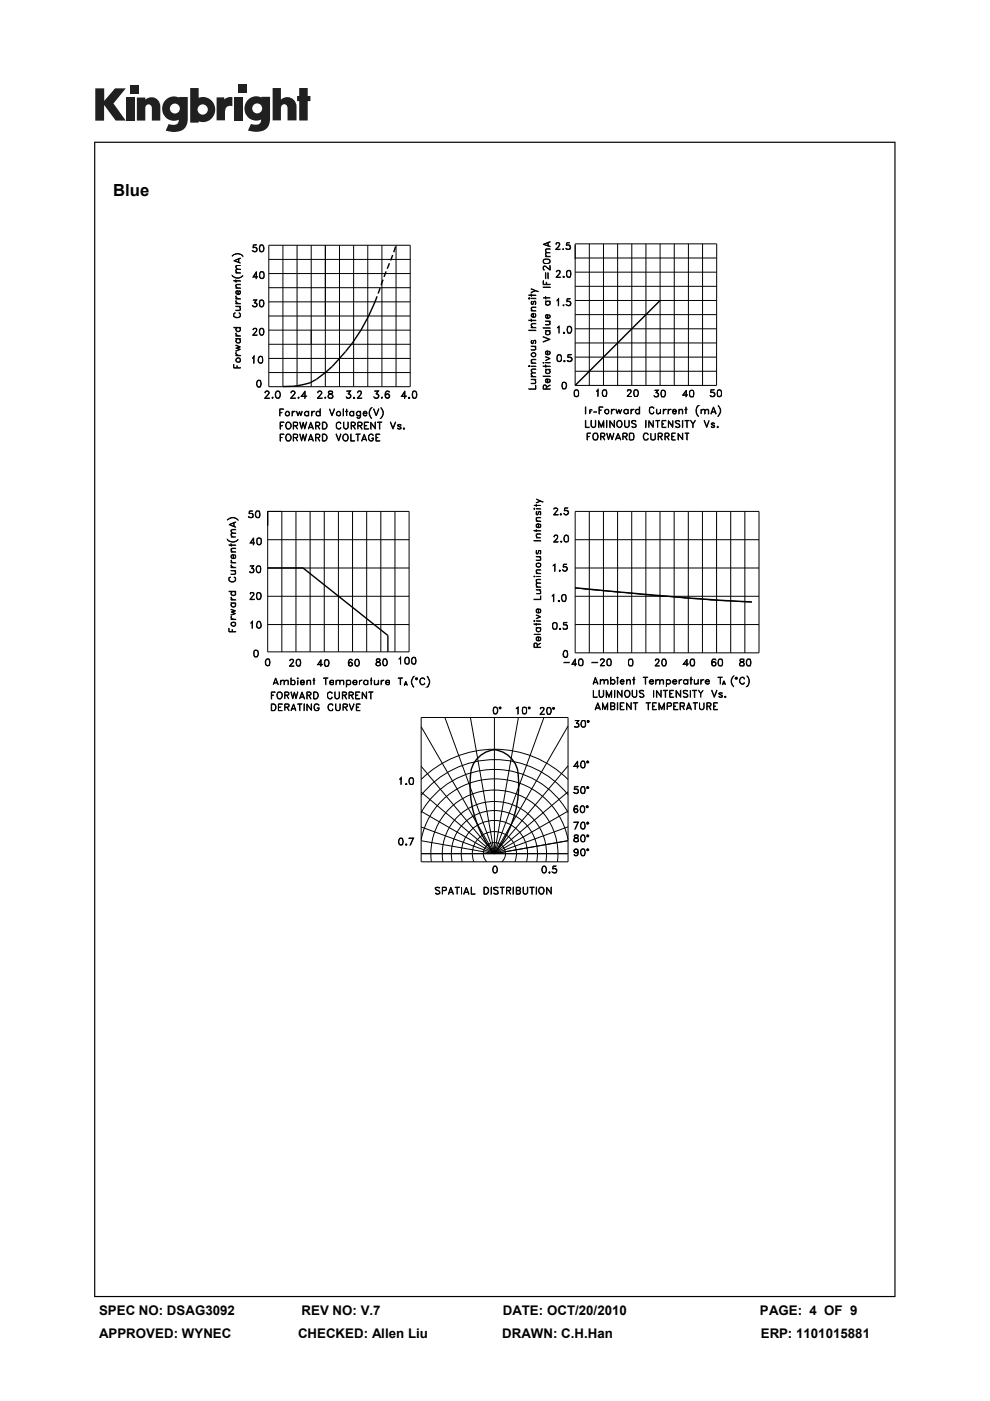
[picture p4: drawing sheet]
<svg xmlns="http://www.w3.org/2000/svg" width="210mm" height="297mm" viewBox="0 0 210 297" stroke-linecap="round" stroke-linejoin="round" font-family="sans-serif">
<defs><g id="words">
<text font-size="3.5" x="24" y="41.5">Blue</text>
<g font-size="2.8">
<text x="21" y="278.7">SPEC NO: DSAG3092</text>
<text x="64" y="278.7">REV NO: V.7</text>
<text x="106.6" y="278.7">DATE: OCT/20/2010</text>
<text x="161.2" y="278.7">PAGE: 4 OF 9</text>
<text x="21" y="283.6">APPROVED: WYNEC</text>
<text x="63.2" y="283.6">CHECKED: Allen Liu</text>
<text x="106.5" y="283.6">DRAWN: C.H.Han</text>
<text x="161.4" y="283.6">ERP: 1101015881</text>
</g>
</g></defs>
<g fill="#231f20">
<path d="M20.2 18.7h1.9v2.7l2.3-2.7h2.3l-2.6 3.2 2.6 3.7h-2.2l-2.4-3.3v3.3h-1.9z"/>
<path d="M26.7 20.7h1.8v4.9h-1.8z"/>
<path d="M49.6 20.7h1.8v4.9h-1.8z"/>
<path d="M27.6 18h1.8v1.8h-1.8z"/>
<path d="M50.6 17.9h1.8v1.8h-1.8z"/>
<path d="M29 20.7h1.8v.4a1.9 1.9 0 0 1 2.2-.3 1.9 1.9 0 0 1 1 2v2.8h-1.8v-2.7a.7 .7 0 0 0-.7-.8 .7 .7 0 0 0-.7 .8v2.7h-1.8z"/>
<path d="M45.9 20.6h1.7v.5a2.02 2.02 0 0 1 1.7-.5v1.9h-.2a1.12 1.12 0 0 0-1.4 1.3v1.7h-1.8z"/>
<path d="M57.8 18.7h1.8v2.4a1.98 1.98 0 0 1 2.2-.3 1.98 1.98 0 0 1 1.1 2v2.7h-1.9v-2.6a.7 .7 0 0 0-.7-.8 .7 .7 0 0 0-.7 .8v2.6h-1.8z"/>
<path d="M63.5 18.7h1.8v1.6h.5v1.1h-.5v4.1h-1.8v-4.1h-.5v-1.1h.5z"/>
<path d="M40.3 18.7v7.3h1.8v-.3a2.63 2.63 0 0 0 3.5-2.5 2.63 2.63 0 0 0-3.5-2.5v-2zM41.9 23.2a1.1 1.1 0 0 1 2.2 0 1.1 1.1 0 0 1-2.2 0z"/>
<path d="M35.3 21a2.56 2.56 0 0 0-.6 3.3 2.56 2.56 0 0 0 3.2 1.1 1.09 1.09 0 0 1-1.5 1.1l-.6-.2-.7 1.4a5.3 5.3 0 0 0 3.8-.2 2.69 2.69 0 0 0 .9-2.4v-4.5h-1.8v.1l-.8-.2a2.44 2.44 0 0 0-1.9 .5zM36 23a1.06 1.06 0 0 1 2.1 0 1.06 1.06 0 0 1-2.1 0z"/>
<path d="M52.8 21a2.56 2.56 0 0 0-.6 3.3 2.56 2.56 0 0 0 3.2 1 1.09 1.09 0 0 1-1.5 1.1l-.7-.1-.6 1.4a5.3 5.3 0 0 0 3.7-.3 2.69 2.69 0 0 0 1-2.3v-4.6h-1.8v.2l-.9-.3a2.44 2.44 0 0 0-1.8 .6zM53.5 23a1.06 1.06 0 0 1 2.1 0 1.06 1.06 0 0 1-2.1 0z"/>
</g>
<path d="M20 30v245h169.9v-245zM20.2 30.3h169.5v244.5h-169.5z" fill="#000"/>
<g fill="none" stroke="#000" stroke-width=".21">
<path d="M49.2 58.4l.2 .2a1.52 1.52 0 0 0 2.1-.2 1.38 1.38 0 0 1-2.3 0zM49.2 54.3a1.45 1.45 0 0 1 2.3 0 1.53 1.53 0 0 0-2.3 0zM49.6 59.5l1.4 .1zM49.6 55.3l1.4-.6-1.3 .6 1.3 .5zM50 59.3l.1 .5zM50 57.8l1 .1zM50 57.2l.3-.1h.7h-.8a.45 .45 0 0 0 .1 .7l-.2-.2zM50.1 56.3h.9l-.8 .1-.1 .3 .2 .4-.3-.4zM50.6 54.9v.7M50.7 54.9v.8M53.6 53.2l.2 .1M53.7 58.7h1h-1.1l.8-1.1v1.5l-.1-1.3-.6 .9"/>
<path d="M54.2 52.5a.47 .47 0 0 1 .3 .4 .47 .47 0 0 1-.3 .4M54.5 53.1a.52 .52 0 0 1-.9 .1M54.5 52.7l-.4-.2-.5 .1 .1-.7h.7l-.6 .1-.1 .5h.6a.51 .51 0 0 1 .2 .6 .51 .51 0 0 1-.5 .3l-.4-.2M55.2 53.2h.6M55.2 52l.2-.1a.78 .78 0 0 1 .6 .8 .78 .78 0 0 1-.6 .7l-.2-.1-.2-.6zM55.2 52.1h.6M55.2 58.9h.6M55.2 57.6h.4l.4 .3v.9a.55 .55 0 0 1-.9 0v-.9zM55.2 57.7h.6M55.2 52l-.1 .6 .1 .7M55.3 57.6a1.02 1.02 0 0 0 0 1.4M55.7 52a1.02 1.02 0 0 1 0 1.3"/>
<path d="M55.8 57.6a1.02 1.02 0 0 1 0 1.4M57 52h30v30h-30zM57 58h30M57 55h30M60 52v30M63 52v30M66 52v30M69 52v30M72 52v30M75 52v30M78 52v30M81 52v30"/>
<path d="M84 52v30M115.2 51.8l1.5-.6-1.3 .6 1.3 .5zM115.2 59.5l.1 .8 1.4 .1h-1.5zM115.3 55.2a.99 .99 0 0 1 1.3 0M115.3 55.6a.99 .99 0 0 0 1.3 0M115.3 55.1v.6M115.4 54.9h1l.3 .5-.1 .3-.2 .2h-1a.55 .55 0 0 1 0-1zM115.7 54.3l1 .1zM115.7 57.8l.1 1.3zM115.8 53.6h.9l-.9 .1 .1 .6-.2-.3zM115.8 52.8l.9-.1-.9 .2 .1 .7a.55 .55 0 0 1-.1-.8zM116.2 51.4v.7"/>
<path d="M116.2 57.8l.1 1.3zM116.3 51.3v.9M116.5 55.1v.6M116.6 57.2l.1-.9v1l-.8-.6a.45 .45 0 0 0-.6-.2v.6l.2 .1h-.2v-.7a.45 .45 0 0 1 .6 .1l.8 .6M117.9 52.8l.9 .1h-1l.9-1-.2-.4h-.4l-.2 .3 .1-.2 .6-.1 .1 .4-.8 1M118 58.7l.9 .1h-1l.8-.9v-.4l-.1-.1-.6 .2a.46 .46 0 0 1 .4-.3 .46 .46 0 0 1 .4 .3l-.1 .5-.7 .7M119.3 52.8l.2-.1v.2zM119.4 58.7l.2-.1 .1 .1-.2 .1zM119.4 52.8h.1M119.5 58.7h.1zM120.1 52.7l.3 .1M120.3 51.5l-.1 .5a.54 .54 0 0 1 .7 .1 .54 .54 0 0 1-.1 .8 .54 .54 0 0 1-.8-.2l.2 .1h.7v-.2"/>
<path d="M120.3 57.5h.6M120.3 58.7h.6M120.3 57.4l.4-.1 .3 .3 .1 .6-.2 .5h-.6l-.1-.2v-.9zM120.4 57.4a1.02 1.02 0 0 0 0 1.3M120.7 52a.48 .48 0 0 1 0 .8M120.9 57.4l.1 .2v.9l-.1 .2M120.9 51.5h-.7v.6a.48 .48 0 0 1 .7 .2M122 57.7h30M122 54.7h30M122 51.7h30v30h-30zM125 51.7v30M128 51.7v30"/>
<path d="M131 51.7v30M134 51.7v30M137 51.7v30M140 51.7v30M143 51.7v30M146 51.7v30M149 51.7v30M49.6 77.2v.8h1.4h-1.4M49.6 69.4l1.4 .1zM49.7 66.4l.2-.1a.52 .52 0 0 0-.3 .6 .52 .52 0 0 0 .5 .4l.8-.2v-.6l-.2-.2 .1 .1 .2 .6a.74 .74 0 0 1-.9 .4l-.5-.3v-.6zM50 75.3l1 .1zM50 73.1l1 .5-.7 .2 .7 .3-1 .4 .8-.4-.8-.3 .8-.2z"/>
<path d="M50 71.8l1 .1zM50 71.2l1 .1zM50 65.8l.9-.1-.1-.7 .2 .3-.1 .5-.1 .1zM50 64.9l1 .1zM50 64.3l1 .1zM50 63.3l1 .1zM50 61l1 .1zM50 74.7l.5 .6-.5-.3zM50 70.6l.5 .6-.5-.3zM50 63.7l.5 .6-.5-.3zM50 62.7l.5 .6-.5-.3zM50 60.4l.3-.1h.7l-.8 .1a.45 .45 0 0 0 .1 .6l-.2-.1z"/>
<path d="M50.1 72l.2-.1-.2 .5 .4 .3 .4-.2-.1-.6 .2 .3-.2 .5h-.5a.45 .45 0 0 1-.2-.7zM50.1 69.6l.2-.1-.2 .3 .1 .3 .4 .2 .3-.2-.1-.6 .2 .3-.2 .5a.53 .53 0 0 1-.6-.1 .53 .53 0 0 1-.1-.6zM50.1 61.7l.4-.1 .1 .8 .3-.2-.1-.6a.49 .49 0 0 1 .1 .7 .49 .49 0 0 1-.6 .1l-.3-.3zM50.2 61.7h.3v.7l-.4-.3zM50.3 75.9a.52 .52 0 0 1 .6 .2 .52 .52 0 0 1-.1 .7h-.5a.47 .47 0 0 1-.3-.4 .47 .47 0 0 1 .3-.5zM50.3 78v-.5v.5M50.3 76l.3-.1 .3 .2-.1 .6-.3 .1-.3-.2-.1-.3zM53.6 75.8l.3-.3v1.5l-.1-1.3zM53.6 64.8l.2 .2M53.6 71l1 .1h-1l.8-.9v-.4l-.2-.1-.6 .1a.46 .46 0 0 1 .5-.3 .46 .46 0 0 1 .4 .3l-.2 .5-.7 .8M54 64.2l.5 .1a.51 .51 0 0 1-.3 .7 .51 .51 0 0 1-.6-.2l.1 .1a.52 .52 0 0 0 .8-.1M54.2 64.2l.3 .4-.3 .4"/>
<path d="M54.4 63.6l-.5 .6 .6 .3M54.4 63.7l-.7-.1h.8l-.5 .6M55 76.9h.6M55 75.6h.6l.2 .7-.1 .5-.2 .2-.6-.1-.2-.3v-.5zM55 75.7h.6M55.1 75.6a1.02 1.02 0 0 0 0 1.3M55.2 64.9h.6M55.2 63.7a.52 .52 0 0 1 .7 .1 .82 .82 0 0 1-.5 1.3l-.2-.1-.2-.6zM55.2 63.7h.6M55.2 70.9h.6M55.2 69.8h.6M55.2 69.7a.45 .45 0 0 1 .7 .1 .82 .82 0 0 1-.5 1.3l-.2-.1a1.02 1.02 0 0 1 0-1.3z"/>
<path d="M55.2 63.7l-.1 .5 .1 .8M55.3 69.7a1.02 1.02 0 0 0 0 1.3M55.5 75.6l.2 .2v1l-.2 .1M55.7 63.7a1.02 1.02 0 0 1 0 1.3M55.8 69.7l.1 .6-.1 .7M57 67h30M57 64h30M57 61h30M57 79h30M57 76h30M57 73h30M57 70h30"/>
<path d="M112.1 63.2l.2-.1 .1 .2-.2 .1zM112.1 62.6h1.6zM112.1 77.6l.2-.1 .1 .2zM112.1 70l1.6 .1zM112.1 67.9l1.6 .1zM112.2 63.2l.1 .1zM112.2 77.6l.1 .1zM112.6 65.9h1.1zM112.6 63.2l1.1 .1zM112.6 62.3l.1 .5zM112.6 61.2l1.6 .7zM112.6 79.8l1.1 .1z"/>
<path d="M112.6 77.6l1.1 .1zM112.6 76.9l1.1 .1zM112.6 74.2l1-.1v-.5l-.2-.1a.45 .45 0 0 1 .2 .7zM112.6 73.4l1.1 .1zM112.6 69.4l1.1 .1zM112.6 67.6l.1 .5zM112.7 64.5h.4M112.7 65.2l1-.1-1 .2 .3 .6-.4-.4zM112.7 72.7h.4M112.7 79.1h1h-.9l-.1 .4 .3 .3-.4-.3zM112.7 78.3l1-.1-.9 .2-.1 .2 .3 .5-.4-.5zM112.7 76.3l1-.1-1 .2 .3 .5-.4-.3z"/>
<path d="M112.7 68.7l1-.1-.9 .1-.1 .4 .3 .3-.4-.3zM112.8 63.9v.6M112.8 66.6l.3-.1v.7l-.4-.2zM112.8 72.2v.6M112.9 74.9h.6v.6a.47 .47 0 0 1-.5 .1 .47 .47 0 0 1-.3-.5zM113.1 67.2l.5-.1-.1-.7a.48 .48 0 0 1 .1 .6 .48 .48 0 0 1-.5 .3l-.5-.3 .1-.4 .3-.2h.2v.8M113.2 64h.4M113.2 72.2h.4v.6M113.3 63.9l-.4 .7-.3-.3v-.2l.3-.3-.2 .2M113.3 72.2l-.4 .7-.3-.3v-.2l.3-.3-.2 .1M113.6 63.9l-.1 .7 .2-.3-.2-.5-.3 .2-.2 .5M113.6 61.6l-1 .4 1.1-.4"/>
<path d="M113.6 72.7l-.1 .2 .2-.5-.3-.3-.2 .2-.2 .5M115.2 76.9h.2l-.1 .1zM115.2 79.7l1.5 .1zM115.2 77.6l1.5 .1zM115.2 71.4l1.5 .6-1.5 .5 1.3-.5zM115.2 69.5l1.5 .1zM115.2 60.9h1.5zM115.2 63.1h1.5M115.3 76.9h.1M115.7 78.3l1 .1zM115.7 77.4l.1 .5zM115.7 76.9h1z"/>
<path d="M115.7 75.6l1 .4-1 .4 .8-.4zM115.7 70.1l1 .1zM115.7 68.8l.8-.1 .1-.2-.2-.4 .3 .4-.1 .3zM115.7 68.1h1zM115.7 63.8l1 .1zM115.7 62.9l.1 .5zM115.8 74.6l.3-.1v.7l-.3-.1zM115.8 66.9l.3-.1v.7l-.3-.2zM115.9 60.3v-.5v.5M115.9 78.4v.7h.6l.1-.4-.1-.3a.45 .45 0 0 1 .1 .7l-.4 .1-.3-.1-.2-.2zM115.9 70.2v.7h.6l.1-.4-.1-.3a.45 .45 0 0 1 .1 .7l-.4 .1-.3-.1-.2-.2zM115.9 63.9l-.1 .7h.7l.1-.4-.1-.3 .2 .3a.5 .5 0 0 1-.6 .5 .5 .5 0 0 1-.2-.8z"/>
<path d="M116.1 75.2l.4-.1 .1-.2v-.2l-.2-.2 .1-.1 .2 .3a.51 .51 0 0 1-.6 .6 .51 .51 0 0 1-.3-.8l.4-.1v.8M116.1 67.5l.5-.3v-.2l-.2-.2 .1-.1 .2 .3v.2l-.2 .3a.46 .46 0 0 1-.7-.2 .46 .46 0 0 1 .1-.6h.3v.8M118.1 63.7l.4-.4v1.5l-.1-1.3zM118.2 69.4l.4-.2v1.5v-1.4zM118.3 75.3h.6M118.3 76.5h.6M118.3 75.3l.4-.1 .4 .3v.9a.55 .55 0 0 1-1 0v-.9zM118.4 75.3a1.02 1.02 0 0 0 0 1.3M118.8 75.3a1.02 1.02 0 0 1 0 1.3M119.4 64.7l.2 .1h-.1zM119.5 64.7h.1M119.5 70.5l.2-.1 .1 .2-.2 .1z"/>
<path d="M119.6 76.5l.2-.1v.2l-.1 .1zM119.6 70.5l.1 .1zM119.7 76.5l.1 .1zM120.2 64.7l.2 .1M120.4 76.4l.2 .2M120.4 69.3h.6M120.4 70.5h.6M120.4 69.2a.52 .52 0 0 1 .8 .2 .74 .74 0 0 1 0 .9 .74 .74 0 0 1-.8 .3l-.1-.6zM120.5 69.2l-.2 .6 .2 .8M120.8 63.9a.47 .47 0 0 1 .2 .4 .47 .47 0 0 1-.2 .5M120.9 75.8l.4 .3-.1 .3-.3 .2M120.9 69.2a.99 .99 0 0 1 0 1.4"/>
<path d="M121 64.2a.6 .6 0 0 0-.8-.2l.1-.7h.6l-.6 .1v.5h.5a.51 .51 0 0 1 .3 .6 .51 .51 0 0 1-.6 .3l-.4-.2 .2 .1a.52 .52 0 0 0 .7-.2M121.3 76.4a.53 .53 0 0 1-.9 0M121.3 76a.64 .64 0 0 0-.9-.2v-.6h.8l-.7 .1-.1 .5 .7-.1 .2 .2v.5l-.6 .3-.3-.1v-.2M122 78.7h30M122 75.7h30M122 72.7h30M122 69.7h30M122 66.7h30M122 63.7h30M152 60.7h-30M54.7 81.9h.5M54.7 80.8h.5"/>
<path d="M54.7 80.7h.5l.2 .6-.2 .7a.75 .75 0 0 1-.8-.4 .75 .75 0 0 1 .3-.9zM54.7 80.7a1.02 1.02 0 0 0 0 1.3M55.2 80.7l.1 .6-.1 .7M56.2 84.4l1 .1h-1.1l.9-1.1a.43 .43 0 0 0-.4-.5 .43 .43 0 0 0-.4 .4 .44 .44 0 0 1 .5-.4 .44 .44 0 0 1 .3 .6l-.8 1M57.7 84.3h.2l-.1 .2zM57.8 84.3h.1M57.8 84.2h.1M58.6 84.3h.6M58.6 83a.78 .78 0 0 1 1 .5 .78 .78 0 0 1-.6 1h-.1a.96 .96 0 0 1-.3-1.5zM58.6 83h.6M58.7 83a1.12 1.12 0 0 0 0 1.4M59.1 83a1.12 1.12 0 0 1 0 1.4"/>
<path d="M59.3 86.7h.9l-.8 .1v1.4zM59.4 87.4l.4 .1h-.4M59.4 89.5h.8l-.7 .1v1.4zM59.4 92h.8l-.7 .1v1.4zM59.5 90.2l.4 .1h-.4M59.5 92.8h.4M60.8 89.6a.72 .72 0 0 1 1 .6 .72 .72 0 0 1-1 .7 .99 .99 0 0 1 0-1.3zM60.8 89.6a.64 .64 0 0 1 .9 .6 .64 .64 0 0 1-.9 .6l-.1-.4zM60.8 92.1a.72 .72 0 0 1 1 .7 .72 .72 0 0 1-1 .7 .99 .99 0 0 1 0-1.4zM60.8 92.2a.64 .64 0 0 1 .9 .6 .64 .64 0 0 1-.9 .6l-.1-.5zM61.7 84.4l1 .1h-1.1l.9-1.1a.43 .43 0 0 0-.4-.5 .43 .43 0 0 0-.4 .4 .44 .44 0 0 1 .5-.4 .44 .44 0 0 1 .3 .6l-.8 1M61.9 87.2l.1 1z"/>
<path d="M62.2 87.3l.4-.1-.4 .2-.2 .2zM62.2 92l.9 .2-.1 .6h-.7h.5l.3-.3-.1-.3-.7-.1v1.4zM62.3 90.2l.7-.1v-.5h-.7l-.1 1.4v-1.5l.9 .1-.1 .6-.7 .1M62.7 90.3l.4 .7M62.7 92.8l.4 .7M62.9 87.2l.3 .8 .3-.8 .3 .8 .3-.8-.3 1-.3-.8-.3 .8zM63.2 84.3h.2l-.1 .2zM63.3 84.3h.1M63.3 84.2h.1M63.5 89.5l.5 1.2 .3-1.2 .3 1.2 .5-1.2-.5 1.5-.3-1.3-.3 1.3zM63.5 92l.5 1.3 .3-1.3 .3 1.3 .5-1.3-.5 1.5-.3-1.2-.3 1.2zM64 84l1.1 .1h-1.2l.8-1.2v1.6l-.1-1.4-.6 1"/>
<path d="M64.6 87.4l.3-.2h.3l.2 .2-.2-.1a.43 .43 0 0 0-.6 .4 .43 .43 0 0 0 .6 .4l.2-.1a.49 .49 0 0 1-.6 .1 .49 .49 0 0 1-.2-.7zM65.4 87.2l.1 1zM65.5 90.7h.8M65.5 93.2h.8M65.6 90.6h.7M65.6 93.1h.7M65.9 89.5l.6 1.5-.6-1.3-.5 1.3zM65.9 92l.6 1.5-.6-1.2-.5 1.2zM66.1 87.2l.1 1zM66.3 87.3l.5-.1-.5 .2-.1 .2zM66.9 92h.6l.4 .3-.2 .5h-.7h.5l.3-.3-.1-.3-.7-.1v1.4zM67 90.2h.5a.35 .35 0 0 0 .3-.3 .35 .35 0 0 0-.3-.3h-.5l-.1 1.4v-1.5h.6l.3 .1v.5l-.3 .2h-.5"/>
<path d="M67.2 87.3l.4-.1 .3 .2-.3-.1a.43 .43 0 0 0-.5 .4 .43 .43 0 0 0 .5 .4l.3-.1-.3 .2a.48 .48 0 0 1-.6-.6zM67.4 92.8l.5 .7-.5-.7M67.4 84.4l1 .1h-1.1l.9-1.1a.43 .43 0 0 0-.4-.5 .43 .43 0 0 0-.4 .4 .44 .44 0 0 1 .5-.4 .44 .44 0 0 1 .3 .6l-.8 1M67.4 90.3l.5 .7-.5-.7M67.9 86.7v1.5zM68.4 92h.5a.81 .81 0 0 1 .5 .8 .81 .81 0 0 1-.5 .7h-.5zM68.4 89.5h.5a.81 .81 0 0 1 .5 .7 .81 .81 0 0 1-.5 .8h-.5zM68.5 92.1h.4a.71 .71 0 0 1 .4 .9 .71 .71 0 0 1-.8 .4zM68.5 89.6h.4a.71 .71 0 0 1 .4 .8 .71 .71 0 0 1-.8 .5zM68.9 84.3h.1v.2zM69 84.3h.1M69 84.2h.1"/>
<path d="M69.6 84.2l.3 .2M69.7 83l-.1 .3 .9 .5a.44 .44 0 0 1-.3 .6 .44 .44 0 0 1-.6-.4l.2-.3 .6-.2 .2-.4a.6 .6 0 0 0-.9-.1zM69.7 83h.8M69.8 83l-.1 .3 .3 .2a.55 .55 0 0 1 .7 .4 .55 .55 0 0 1-.6 .7 .55 .55 0 0 1-.5-.6l.2-.4 .7-.3-.1-.3M69.9 86.7l.5 1.3 .6-1.3-.6 1.5zM70.6 84.2l-.3 .2M71.2 92l.6 1.3 .5-1.3-.5 1.5zM71.5 87.4l.3-.1 .3 .1 .1 .6a.45 .45 0 0 1-.6 0 .45 .45 0 0 1-.1-.6zM71.5 89.6l.2-.1a.48 .48 0 0 1 .6 .3l-.4-.3a.71 .71 0 0 0-.6 .7 .71 .71 0 0 0 .6 .7l.4-.2-.3 .3-.4-.1-.3-.2v-.9zM72.8 92.3l.2-.2a.7 .7 0 0 1 .9 .7 .7 .7 0 0 1-.9 .6 .85 .85 0 0 1-.2-1.1zM72.8 86.7l.1 1.5zM72.9 89.5v1.1l.5 .3 .4-.3 .1-1.1v1.1l-.4 .4-.5-.2-.1-.2z"/>
<path d="M73 92.2a.48 .48 0 0 1 .5 0 .48 .48 0 0 1 .3 .4 .63 .63 0 0 1-.6 .8 .75 .75 0 0 1-.2-1.2zM73.3 87.2l.5 .1zM73.5 84.2l.2 .2M73.5 86.7v1.5M73.9 83.5l.5 .2v.5l-.6 .3-.3-.1-.1-.3 .1 .2a.54 .54 0 0 0 .9-.2M74.1 83.5a.48 .48 0 0 1 0 .9M74.2 87.4l.3-.2h.2l.3 .2-.3-.1a.43 .43 0 0 0-.5 .4 .43 .43 0 0 0 .5 .4l.3-.1a.49 .49 0 0 1-.7 .1 .49 .49 0 0 1-.1-.7zM74.3 83l-.8-.1h.9l-.5 .6M74.3 82.9l-.5 .6 .4 .1 .2 .3M74.4 92l.1 1.4 .7 .1h-.8zM74.5 90.2l.7-.1v-.5h-.7v1.4v-1.5l.8 .1 .1 .4-.2 .2-.7 .1M74.9 90.3l.5 .7-.4-.7"/>
<path d="M75 84.3l.1-.1 .1 .2-.1 .1zM75 87.2l.1 1zM75.1 84.3v.1zM75.5 92l.9 .1zM75.6 87.4l.3-.2h.3l.2 .2-.2-.1a.43 .43 0 0 0-.6 .4 .43 .43 0 0 0 .6 .4l.2-.1a.49 .49 0 0 1-.6 .1 .49 .49 0 0 1-.2-.7zM75.8 84.4l.9 .1h-1l.9-1v-.5h-.5l-.2 .3-.1-.1 .3-.3h.3l.2 .1 .1 .4-.9 1.1M75.9 92.1v1.4M75.9 90.3l.8-.1 .1-.2v-.4l-.9-.1v1.5M75.9 89.6h.5l.4 .2-.1 .3-.8 .1M76.3 90.3l.5 .7-.4-.7M76.4 87.2l.1 1.1-.2 .3-.4 .1-.3-.2 .4 .1 .3-.1zM76.8 93.1h.8"/>
<path d="M76.8 93.2h.9M77.1 87.6l.1 .4h.7l-.3 .2a.48 .48 0 0 1-.6-.6l.3-.4a.44 .44 0 0 1 .6 .5h-.8M77.2 87.4l.4-.1 .2 .3h-.7zM77.3 92l.5 1.5-.5-1.2-.6 1.2zM77.3 89.5h.9l-.9 .1v1.3l.9 .1h-.9zM77.3 90.2l.5 .1h-.5M78.2 92.3l.4-.3 .4 .1 .2 .2a.55 .55 0 0 0-.6-.2 .55 .55 0 0 0-.4 .5 .63 .63 0 0 0 .7 .8l.2-.1v-.4h-.2h.3l-.2 .5h-.6l-.2-.2zM78.6 86.6l.3-.2-.2 .2a1.54 1.54 0 0 0 .2 2.1 1.45 1.45 0 0 1-.3-2.1zM78.6 89.5l.9 1.2 .1-1.2v1.5l-.9-1.3-.1 1.3zM79.2 86.7l.6 1.3 .6-1.3-.6 1.5zM79.4 84.2l.2 .2M79.7 92h.9l-.8 .1v1.3l.8 .1h-.9z"/>
<path d="M79.8 83.5l.5 .2v.5l-.6 .3-.3-.2v-.2a.52 .52 0 0 0 .7 .2l.2-.2M79.8 92.8h.4M80 83.5l.3 .5-.3 .4M80.1 89.5l.9 .1zM80.2 83l-.7-.1h.8l-.5 .6M80.2 82.9l-.5 .6 .4 .1 .2 .3M80.5 89.6v1.4l.1-1.4M80.7 86.4a1.39 1.39 0 0 1 0 2.3l.2-.2a1.54 1.54 0 0 0-.2-2.1zM80.9 84.3h.2l-.1 .2zM81 84.3h.1M81 84.2h.1M81.7 84.1l.5 .3 .4-.3"/>
<path d="M81.7 83.9l.5-.4 .4 .4M81.9 83h.6M82 83a1.02 1.02 0 0 0 .1 1.4M82.1 83.5l-.4 .5M82.3 83.5l.3 .5-.3 .4M82.4 83l.2 .1-.3-.2a.86 .86 0 0 0-.7 .7 .86 .86 0 0 0 .6 .9l.3-.2 .2-.5-.5-.3-.5 .2M82.8 89.5l.6 1.2 .5-1.2-.5 1.5zM84.4 90.8h.6M84.4 90.1h.6M84.4 90.3l.6 .3v.3a.52 .52 0 0 1-.7-.2l.2 .2M84.5 90.1v.2M85 90.6v.3"/>
<path d="M85 90.1v.1v-.1a.52 .52 0 0 0-.7 .1l.7 .5M85.2 84l1 .1h-1.1l.8-1.2v1.6l-.1-1.4-.6 1M85.6 90.8l.1-.1 .1 .2-.2 .1zM85.6 90.8l.1 .1zM86.7 84.3l.1-.1 .1 .2-.2 .1zM86.7 84.3l.1 .1zM87.6 83h.6M87.6 84.3h.6M87.6 83a.79 .79 0 0 1 .9 .4 .79 .79 0 0 1-.3 1l-.4 .1a.93 .93 0 0 1-.3-1.3zM87.7 83l-.2 .5 .2 .9M88.2 83l.1 .5-.1 .9M112.1 82.4h1.5l.1-.7v.8z"/>
<path d="M112.6 81.3l1-.1-.2-.7a.55 .55 0 0 1 .2 .8zM112.6 80.4l1.1 .1zM115.8 80.5l.3-.1v.7l-.3-.1zM115.9 82.4v-.6l-.2-.2-.4 .1-.1 .8h1.5l-1.4-.1v-.6h.5l.1 .6M115.9 82l.8-.4-.8 .5M116.1 81.1l.4-.1 .1-.2v-.2l-.2-.2 .1-.1 .2 .3a.51 .51 0 0 1-.6 .6 .51 .51 0 0 1-.3-.8l.4-.1v.8M119.3 81.1h.6M119.3 82.4h.6M119.3 81.1a.52 .52 0 0 1 .8 .2 1.15 1.15 0 0 1-.2 1.1h-.6l-.1-.5zM119.4 81.1l-.2 .5 .2 .8M119.8 81.1a.99 .99 0 0 1 0 1.3M122 82.8h.6"/>
<path d="M122 84h.6M122 82.7l.3-.1 .4 .4v.9a.55 .55 0 0 1-.9 0v-.9zM122 82.7a1.02 1.02 0 0 0 0 1.4M122.5 82.7a1.02 1.02 0 0 1 0 1.4M124.2 86.3v1.5zM124.2 89.1v1.5l.8 .1h-.8zM124.6 91.8l-.1 1.5v-1.5h.8M124.6 92.5l.4 .1h-.4M125.1 86.9l.5-.1h-.5v1M125.1 87.3l.2 .1h-.2M125.3 89.1l.1 1.1 .4 .4 .5-.2 .1-1.3v1.1l-.2 .4a.55 .55 0 0 1-.9-.4zM125.9 87.4h.7"/>
<path d="M125.9 92l.1-.2a.79 .79 0 0 1 .9 .5 .79 .79 0 0 1-.3 1h-.6l-.1-.2zM126 91.9l.2-.1a.73 .73 0 0 1 .6 .8 .73 .73 0 0 1-.6 .7 .82 .82 0 0 1-.2-1.4zM126.5 82.9l.4-.3v1.5l-.1-1.4zM127 86.3h.9h-.8v1.5zM127.1 86.9l.4 .1h-.4M127.5 92.5l.6-.1v-.5l-.6-.1-.1 1.5v-1.5l.8 .1 .1 .4-.2 .2-.6 .1M127.8 92.6l.5 .7-.4-.7M128 82.7a.45 .45 0 0 1 .6 .2l.1 .6-.1 .6h-.6a1.02 1.02 0 0 1 0-1.4zM128 82.7h.6M128 84h.6M128.1 82.7a.99 .99 0 0 0 0 1.4M128.1 89.5l-.6 1.2-.5-1.2v1.2v-1.6l.5 1.3 .6-1.3v1.6"/>
<path d="M128.4 86.9h.7v.6l-.3 .2-.3-.1-.2-.2zM128.5 82.7l.1 .5-.1 .9M128.6 89.1l.1 1.6zM128.6 91.8l.5 1.3 .3-1.3 .4 1.3 .5-1.3-.5 1.5-.4-1.3-.3 1.3zM129.3 89.1l1 1.3v-1.3v1.6l-.9-1.3-.1 1.3zM129.7 86.8v1zM129.8 86.9l.5-.1-.6 .4zM130.6 86.8l.3 .7 .4-.7 .2 .7 .4-.7-.4 1-.2-.9-.4 .9zM130.7 92.9h.8M130.8 92.9h.6M130.8 89.5l.3-.3a.7 .7 0 0 1 .9 .7 .7 .7 0 0 1-.9 .7l-.3-.3zM131.1 89.3a.48 .48 0 0 1 .5 0 .48 .48 0 0 1 .3 .4 .63 .63 0 0 1-.6 .9 .75 .75 0 0 1-.2-1.3z"/>
<path d="M131.1 91.8l.6 1.5-.6-1.3-.6 1.3zM132.1 91.8h.8l.1 .3-.1 .4-.8 .1M132.1 91.8h.5l.4 .3-.1 .3-.8 .1M132.1 91.8v1.5M132.4 86.9l.3-.1 .5 .1-.3-.1a.43 .43 0 0 0-.5 .5 .43 .43 0 0 0 .5 .4l.3-.2a.52 .52 0 0 1-.7 .2 .52 .52 0 0 1-.1-.8zM132.5 89.1v1.1l.1 .3 .3 .1 .3-.1 .2-.3 .1-1.1-.1 1.3a.52 .52 0 0 1-.8 .2l-.1-.4zM132.5 92.6l.5 .7-.4-.7M133 84.1l.6-.7a.45 .45 0 0 0 .2-.7h-.7l-.1 .3 .1-.3h.6l.1 .3-.8 1.1h1M133.2 86.8v1M133.5 91.8h.7l.2 .2 .1 .8-.3 .5h-.7zM133.6 91.8l.7 .2 .1 .9-.2 .3-.6 .1zM133.8 86.8l.1 1z"/>
<path d="M134 86.9l.5-.1-.6 .4zM134.1 89.2a.6 .6 0 0 1 .8 .2l-.3-.2-.6 .2 .1 .2 .8 .5v.3a.54 .54 0 0 1-.9 0l.3 .2 .6-.2-.2-.4-.7-.4zM134.6 82.7h.6M134.6 84h.6M134.6 82.7a.52 .52 0 0 1 .7 .2 1.15 1.15 0 0 1-.1 1.2h-.6l-.2-.6zM134.7 82.7l-.2 .2v.9l.2 .3M134.8 86.9l.3-.1 .5 .1-.3-.1a.43 .43 0 0 0-.5 .5 .43 .43 0 0 0 .5 .4l.3-.2-.3 .3h-.2l-.3-.3zM135.1 82.7a.99 .99 0 0 1 0 1.4M135.6 86.3l.1 1.5zM136.7 91.8h.6l.2 .4a.52 .52 0 0 0-.5-.4 .52 .52 0 0 0-.5 .5 .82 .82 0 0 0 .4 1l.6-.4-.2 .4h-.6l-.1-.2a1.01 1.01 0 0 1 .1-1.3zM136.9 89.1l.1 1.6zM137.8 86.4l.6-.1 .3 .3-.1-.2a.52 .52 0 0 0-.8 .2v.8l.2 .2 .4 .1 .3-.3-.1 .3a.69 .69 0 0 1-.9-.3 .69 .69 0 0 1 .1-.8z"/>
<path d="M138 91.8v1.1l.2 .3 .3 .1 .4-.2 .1-1.3v1.3l-.2 .2h-.6l-.2-.2zM138.6 90.4l-1-1.3v1.6M138.6 89.1v1.6l-1-1.3M138.8 84l.2 .1M139.1 89.1l.8 .1zM139.1 83.2a.51 .51 0 0 1 .6 .3 .51 .51 0 0 1-.2 .6h-.6l-.2-.2 .6 .2 .4-.3M139.2 86.8l.2 .8 .3 .1 .4-.3-.3 .3h-.5zM139.4 83.3a.48 .48 0 0 1 0 .8M139.5 89.2v1.5M139.6 82.8l-.7-.1h.8l-.6 .6M139.6 82.7l-.5 .6 .4 .1 .2 .2M139.7 92.5l.6-.1v-.5l-.6-.1-.1 1.5v-1.5l.8 .1 .1 .4-.2 .2-.6 .1"/>
<path d="M140 92.6l.5 .7-.4-.7M140.1 86.8v1M140.3 82.8h.6M140.3 84.1h.6M140.3 82.8a.52 .52 0 0 1 .8 .2 1.15 1.15 0 0 1-.2 1.1h-.6l-.1-.6zM140.4 82.8l-.2 .5 .2 .8M140.4 89.2l.9-.1h-.9v1.6h.9l-.9-.1M140.4 89.9h.4M140.7 86.8l.1 1zM140.8 82.8a.99 .99 0 0 1 0 1.3M140.8 86.9l.5-.1-.4 .1-.1 .3zM141.1 92.5l.7-.1v-.5l-.7-.1-.1 1.5v-1.5l.9 .1v.4l-.1 .2-.7 .1"/>
<path d="M141.4 92.6l.5 .7-.4-.7M141.7 86.8l.1 1zM141.9 86.9l.5-.1-.5 .1-.1 .3zM142.5 92.5l.5 .1h-.5M142.5 91.8v1.5M142.7 87.2l.1 .4 .2 .1h.2l.2-.3 .1 .1-.3 .3h-.2l-.4-.6a.46 .46 0 0 1 .6-.4l.3 .2v.3h-.8M142.7 90.4l-.9-1.3v1.6M142.7 89.1v1.6l-.9-1.3M142.8 86.9l.4-.1 .2 .4h-.7zM143.2 89.4a.63 .63 0 0 1 1 0l-.3-.2-.6 .2 .2 .3 .6 .2 .1 .3a.54 .54 0 0 1-.4 .5 .54 .54 0 0 1-.6-.3l.4 .2 .5-.2v-.4l-.7-.3zM143.3 91.8h-.9v1.5h.9M143.9 92l-.1 1.3v-1.5l1 1.5v-1.5l-.1 1.3"/>
<path d="M144 86.8l.1 1zM144.1 87a.45 .45 0 0 1 .6-.2l.1 1-.1-.8-.1-.2zM144.7 89.1l.1 1.6zM144.8 83.7l1 .1h-1l.8-1.1v1.4l-.1-1.2-.7 .9M145.2 86.8h.5zM145.2 91.8h1M145.2 89.1l1 .1zM145.5 86.3v1.5M145.7 91.8v1.5v-1.5M145.7 89.2v1.5v-1.5M146.4 82.8h.6M146.4 84.1h.6"/>
<path d="M146.4 82.8l.4-.1a1 1 0 0 1 .2 1.4h-.6l-.1-.2v-.9zM146.5 82.8a.99 .99 0 0 0 0 1.3M146.9 82.8l.2 .2v.9l-.2 .2M146.9 89.9l.6-.8-.5 .8v.8l-.1-.8-.5-.8 .6 .8M148 86.1l.2-.1a1.52 1.52 0 0 0 0 2.3 1.52 1.52 0 0 1-.2-2.2zM148.7 87a.55 .55 0 0 1 .8-.2l.1 1-.2-.9-.3-.1zM148.7 86.8v1M149.3 89.1l.6 1.3 .5-1.3-.5 1.6zM149.6 87a.45 .45 0 0 1 .6-.2l.1 1-.1-.8-.1-.2zM150.7 83.9l.2 .2M150.9 90.5h.6M150.9 89.8h.6"/>
<path d="M150.9 89.9l.7 .5-.3 .3h-.2l-.3-.3 .1 .2M150.9 89.7v.3M150.9 87.4h.9M151.3 83.2l.3 .3-.1 .4-.2 .2M151.3 86.3l.6 1.5-.6-1.4-.6 1.4zM151.4 90.2v.4M151.4 89.7l.2 .2-.3-.3h-.2l-.3 .3 .7 .4M151.6 83.8a.52 .52 0 0 1-.9 .1M151.6 83.5a.6 .6 0 0 0-.9-.2v-.7h.8l-.7 .1-.1 .5h.7l.2 .2v.5l-.6 .2h-.3v-.2M152.1 90.5l.2-.1v.3zM152.2 90.5l.1 .1zM152.3 82.8h.6"/>
<path d="M152.3 84h.6M152.3 82.7l.3-.1 .4 .4v.9a.48 .48 0 0 1-.8 0l-.1-.6zM152.3 86a1.38 1.38 0 0 1 0 2.3l.1-.2a1.41 1.41 0 0 0-.1-2.1zM152.4 82.7l-.2 .3v.9l.2 .2M152.8 82.7a1.02 1.02 0 0 1 0 1.4M48.2 114.4a1.53 1.53 0 0 0 2.3 0 1.39 1.39 0 0 1-2.3 0zM48.2 110.2a1.44 1.44 0 0 1 2.3 .1 1.51 1.51 0 0 0-2.3 0zM48.6 115.5l1.4 .1zM48.6 111.2l1.4-.6-1.3 .6 1.3 .6zM49 119.3l1 .1zM49 117l1 .1zM49 115.3l.1 .5z"/>
<path d="M49 113.8h1M49 119.8l.1 .3 .4 .2-.4-.2zM49 118.8l.1 .3 .4 .2a.44 .44 0 0 1-.5-.5zM49.1 117.7l.4-.1v.8a.43 .43 0 0 1-.5-.2 .43 .43 0 0 1 .1-.5zM49.1 116.3l.9-.1-.9 .2v.2l.2 .4-.3-.4zM49.1 113.1l.9-.1-.9 .2v.2l.2 .4-.3-.4zM49.1 112.3l.9-.1-.9 .3 .2 .5-.3-.3zM49.1 117.7h.4v.7l-.4-.1zM49.6 110.9v.7M49.7 110.8v.8M49.8 117.6l.2 .5-.2 .3h-.3l.4-.1zM52.8 109.6l.2 .1"/>
<path d="M53 108.3l-.1 .6h.7a.55 .55 0 0 1-.1 .8 .55 .55 0 0 1-.8-.2l.2 .2h.7v-.3M53.4 108.9l.2 .1v.6l-.2 .1M53.6 108.3h-.7v.6a.48 .48 0 0 1 .7 .3M53.8 119.9l-.5 .6 .4 .1 .1 .3M53.8 114l-.1 1.5v-1.3l-.6 .9h1h-1.1zM54.4 109.7h.6M54.4 108.4h.6M54.4 108.3h.6l.1 .3 .1 .6-.2 .4-.2 .2-.5-.3-.2-.3zM54.5 108.3a1.02 1.02 0 0 0 0 1.4M54.7 115.4h.5M54.7 114.1a.55 .55 0 0 1 .7 .2v.9l-.2 .3h-.3l-.4-.3v-.9zM54.7 114.2h.5"/>
<path d="M54.7 114.1a1.02 1.02 0 0 0 0 1.4M54.9 108.3l.2 .6-.2 .8M55.2 114.1a1.02 1.02 0 0 1 0 1.4M56.8 108.4h30v29.8h-30zM56.8 114.4h30M59.8 108.4v29.8M62.8 108.4v29.8M65.8 108.4v29.8M68.8 108.4v29.8M71.8 108.4v29.8M74.8 108.4v29.8M77.8 108.4v29.8"/>
<path d="M80.8 108.4v29.8M83.8 108.4v29.8M113.2 107.8h.1l.1 .1-.1 .1zM113.2 114.6l1.5 .1zM113.2 112.5l1.5 .1zM113.2 107.2h1.5M113.3 107.9h.1M113.7 119.5l.5-.2 .5 .2v.5a.53 .53 0 0 1-.7 .2 .53 .53 0 0 1-.3-.7zM113.7 118.8l.9-.1 .1-.3-.3-.3 .3 .1v.6zM113.7 118l1 .1zM113.7 117.3h.4M113.7 110.5h1z"/>
<path d="M113.7 109h.4M113.7 107.8l1 .1zM113.7 105.8l1.5 .7zM113.7 106.9v.5M113.7 112.2v.5M113.7 114h1M113.7 113.3l1-.1-.9 .1-.1 .3 .3 .4-.3-.2zM113.7 109.8l1-.1-1 .3 .3 .5-.3-.2zM113.7 111.3l.5-.2v.7l-.4-.1zM113.8 116.7v.7M113.8 108.5v.6M113.9 119.4l.7 .1a.45 .45 0 0 1-.4 .7 .45 .45 0 0 1-.4-.7z"/>
<path d="M114.2 111.8l.4-.1 .1-.1v-.3l-.3-.2h.1l.2 .1v.5l-.4 .2-.6-.2v-.5l.6-.1v.7M114.3 116.8h.4M114.3 108.5h.4M114.3 116.7l-.2 .7-.2 .1-.2-.1v-.7h.2l-.2 .1M114.3 108.5l-.4 .7-.2-.1v-.6l.2-.1-.2 .1M114.6 116.7v.7M114.6 108.5v.6M114.6 106.2l-.9 .5 1-.5M114.7 117.3l-.2 .2 .2-.1v-.7h-.4l-.3 .7M114.7 109l-.2 .2 .2-.1v-.6l-.3-.1-.4 .7M117.3 119.9l.4-.3v1.5l-.1-1.3zM117.5 114.9h.9h-1l.8-.9v-.4l-.5-.1-.1 .3h-.1l.2-.4h.4l.2 .4-.2 .5-.6 .6"/>
<path d="M117.5 109.1l.9 .1h-1l.8-1.1-.2-.3h-.3l-.2 .2 .1-.2a.47 .47 0 0 1 .7 .3l-.8 1.1M118.8 109l.2-.1 .1 .2-.2 .1zM118.9 114.8l.3 .1h-.2zM118.9 109l.1 .1zM119 114.8l.1 .1zM119.7 108.9l.1 .2M119.8 113.5l.4-.1a.93 .93 0 0 1 .3 1.3 .47 .47 0 0 1-.4 .3 .47 .47 0 0 1-.4-.3 1.15 1.15 0 0 1 .1-1.2zM119.8 113.6h.6M119.8 114.8h.6M119.9 113.5a1.02 1.02 0 0 0 0 1.4M120.2 108.3h.2l.1 .3-.1 .3-.2 .2M120.3 113.5l.2 .3v.9l-.2 .2"/>
<path d="M120.5 108.5l-.3-.2h-.5l.1-.6h.6l-.6 .1v.5h.6a.52 .52 0 0 1 .2 .6 .52 .52 0 0 1-.6 .3l-.4-.3 .2 .1a.52 .52 0 0 0 .7-.1M122 108.4h39v30h-39zM122 114.4h39M125 108.4v30M128 108.4v30M131 108.4v30M134 108.4v30M137 108.4v30M140 108.4v30M143 108.4v30M146 108.4v30M149 108.4v30"/>
<path d="M152 108.4v30M155 108.4v30M158 108.4v30M48.6 122.5l.3-.2-.3 .4a.76 .76 0 0 0 .5 .6 .76 .76 0 0 0 .8-.2v-.6l-.2-.2 .2 .2 .1 .4a.8 .8 0 0 1-.7 .5 .8 .8 0 0 1-.7-.3zM48.6 133.1v.9h1.4l-1.4-.1M48.6 125.4h1.4zM49 131.3l1 .1zM49 129.2l1 .3-.8 .3 .8 .3-1 .3 .8-.3-.8-.3 .8-.3zM49 127.8l1 .1zM49 127.1l1 .1zM49 121.7l.9-.1v-.4l-.2-.2a.45 .45 0 0 1 .2 .7zM49 121h1z"/>
<path d="M49 120.3l1 .1zM49 125.7l.2-.3-.1 .3v.4h.8l-.1-.7a.52 .52 0 0 1-.2 .9 .52 .52 0 0 1-.6-.6zM49 130.7l.1 .4 .4 .2-.4-.2zM49 126.6l.1 .4 .4 .1-.4-.1zM49.1 128l.1-.1-.1 .5a.53 .53 0 0 0 .8 .1l-.1-.6a.49 .49 0 0 1 .1 .6 .49 .49 0 0 1-.7 .2l-.2-.3zM49.1 132h.8l-.1 .6a.48 .48 0 0 1-.5 .1 .48 .48 0 0 1-.2-.5zM49.2 133.9v-.4l.1 .4M53 121.2l.2 .2M53 127.1h1h-1l.6-.7a.45 .45 0 0 0 .1-.7h-.6l-.1 .3a.43 .43 0 0 1 .5-.4 .43 .43 0 0 1 .4 .4l-.9 1.1M53.2 132l.4-.3v1.5l-.1-1.3zM53.6 120.5l.2 .2v.5l-.2 .2M53.8 120l-.8-.1h.8l-.4 .6h.3l.1 .2 .1 .3-.2 .4-.4 .1-.3-.2v-.2a.45 .45 0 0 0 .4 .3 .45 .45 0 0 0 .4-.4"/>
<path d="M54 139.2h.6M54 137.9a.55 .55 0 0 1 .7 .2 .82 .82 0 0 1-.5 1.2l-.2-.1-.2-.6zM54 138h.6M54.1 137.9l-.2 .2v.9l.2 .2M54.5 137.9a1.02 1.02 0 0 1 0 1.3M54.6 127h.6M54.6 125.7a.55 .55 0 0 1 .7 .2 .74 .74 0 0 1 .1 .8 .74 .74 0 0 1-.8 .4l-.2-.6zM54.6 125.7h.6M54.6 121.3h.6M54.6 120.1h.6M54.6 120a.45 .45 0 0 1 .6 .2l.1 .3a.74 .74 0 0 1-.6 1 .94 .94 0 0 1-.1-1.5zM54.7 125.7l-.2 .2v.9l.2 .3"/>
<path d="M54.7 120a.99 .99 0 0 0 0 1.4M54.7 131.8l.3-.1a1.03 1.03 0 0 1 .3 1.4l-.5 .1-.4-.4zM54.7 131.8l-.2 .6 .2 .7M54.7 133.1h.5M54.7 131.9h.5M55.1 125.7a.99 .99 0 0 1 0 1.4M55.1 120l.1 .2v.9l-.1 .3M55.1 131.8a1.02 1.02 0 0 1 0 1.3M56.5 139.8h.6M56.5 139.7h.6l.2 .6-.1 .6a.47 .47 0 0 1-.4 .3 .47 .47 0 0 1-.5-.3 1.15 1.15 0 0 1 .2-1.2zM56.6 139.7a1.02 1.02 0 0 0 0 1.4M56.8 132.4h30"/>
<path d="M56.8 126.4h30M56.8 120.4h30M57 139.7l.2 .6-.2 .8M63 139.9h.6M63 139.8a.45 .45 0 0 1 .7 .2l.1 .6-.2 .6h-.6a1.02 1.02 0 0 1 0-1.4zM63.1 139.8a1.02 1.02 0 0 0 0 1.4M63.5 139.8l.2 .6-.2 .8M69 139.9a.52 .52 0 0 1 .7 .2 1.15 1.15 0 0 1-.1 1.2h-.6l-.2-.6zM69 139.9h.6M69 139.9l-.1 .5 .1 .9M69.5 139.9a.99 .99 0 0 1 0 1.4M74.1 139.8l-.1 .3a.9 .9 0 0 0 .2 1.1"/>
<path d="M74.1 139.9h.5M74.5 139.8l.2 .2a.36 .36 0 0 0-.6-.2 .84 .84 0 0 0 .3 1.5l.3-.2a.46 .46 0 0 0-.1-.6 .46 .46 0 0 0-.6 .1M75.5 139.8l.1-.1a.78 .78 0 0 1 .6 .8 .78 .78 0 0 1-.6 .8l-.1-.1a1.02 1.02 0 0 1 0-1.4zM75.5 139.8l-.2 .6 .2 .8M75.5 139.9h.5M76 139.8l.2 .6-.2 .8M79.9 139.8h.7M79.9 139.7l-.1 .4 .8 .6v.2l-.2 .2-.5-.1-.1-.3 .6-.4 .2-.4-.2-.2zM80 139.7l-.1 .4 .7 .4 .1 .4a.6 .6 0 0 1-1 0l.1-.4 .8-.4-.1-.4M81.3 139.7h.3a.78 .78 0 0 1 .6 .7 .78 .78 0 0 1-.6 .8l-.3-.1-.1-.6zM81.3 139.8h.6M81.4 139.7l-.2 .6 .2 .8"/>
<path d="M81.8 139.7a1.02 1.02 0 0 1 0 1.4M84.6 139.7l.4-.4v1.5v-1.3zM86.1 139.4h.6l.1 .6-.1 .8a.55 .55 0 0 1-.8-.2 1.15 1.15 0 0 1 .2-1.2zM86.1 139.5h.6M86.1 139.4a1.02 1.02 0 0 0 0 1.4M86.6 139.4l.1 .3v.9l-.1 .2M87.5 139.5h.6M87.5 139.4h.6l.2 .6-.1 .6a.47 .47 0 0 1-.4 .3 .47 .47 0 0 1-.5-.3 1.15 1.15 0 0 1 .2-1.2zM87.6 139.4a1.02 1.02 0 0 0 0 1.4M88 139.4l.2 .6-.2 .8M113.2 122.2h.1M113.2 131.6h.2l-.1 .2z"/>
<path d="M113.2 132.3l1.5 .1zM113.2 127.1h1.5v-.8v.8zM113.2 134.5h1.5M113.3 122.2h.1M113.3 122.1v.2zM113.3 131.7h.1M113.7 125l1 .1zM113.7 124.4l1 .1zM113.7 121.5l1 .1zM113.7 122.2h1M113.7 123.7l1-.1-.9 .2-.1 .2 .3 .4-.3-.2zM113.7 122.9l1-.1-1 .3 .3 .5-.3-.2z"/>
<path d="M113.7 120.9l1-.1-.9 .1-.1 .3 .3 .3-.3-.2zM113.7 133.1h1zM113.7 131.6l1 .1zM113.7 130.4l1 .4-1 .4 .9-.4zM113.7 132.1v.5M113.7 135.2l.6-.2v.9h-.4l-.2-.2zM113.7 129.3l.6-.2v.8h-.4l-.2-.1zM113.7 133.2l.2-.1-.2 .3 .1 .3 .6 .2 .2-.2 .1-.3-.2-.3 .2 .1v.5a.55 .55 0 0 1-1 0zM113.8 135.2l.4-.1v.8l-.4-.2zM113.8 129.3l.4-.1v.7l-.4-.1zM114 137.2l-.1-.8h-.6l-.1 .9h1.5l-1.4-.1v-.8h.5l.1 .8M114.2 135.9l.4-.2a.36 .36 0 0 0-.2-.6l.1-.1 .2 .2v.5l-.4 .2"/>
<path d="M114.2 129.9l.4-.1a.36 .36 0 0 0-.2-.6l.1-.1 .2 .2v.5l-.4 .1M114.4 125.1l.3 .3v.5h-1l.9-.1 .1-.4zM114.7 136.4l-.7 .4M117.1 126.3l.4-.3v1.6l-.1-1.5zM117.4 132h.6M117.4 133.3h.6M117.4 132a.55 .55 0 0 1 .7 .2v.9l-.1 .3h-.6l-.2-.3v-.9zM117.5 132a.99 .99 0 0 0 0 1.4M117.9 132a.99 .99 0 0 1 0 1.4M118.4 127.4l.2-.1 .1 .2-.2 .1zM118.5 127.4l.1 .1zM118.7 120.9l.1 .1-.1 .1z"/>
<path d="M118.7 121h.1M118.7 133.2l.2 .2h-.2zM118.7 133.3l.1 .1zM119.3 126.1a.45 .45 0 0 1 .7 .2l.1 .3a.74 .74 0 0 1-.6 1 .94 .94 0 0 1-.2-1.5zM119.3 126.1h.6M119.3 127.4h.6M119.4 120.9l.2 .1M119.4 126.1a.99 .99 0 0 0 0 1.4M119.5 133.2l.2 .2M119.7 138h.6a1.09 1.09 0 0 1-.2 1.4l-.5-.2-.2-.3zM119.7 138.1h.6M119.7 139.2h.6"/>
<path d="M119.8 138a1.02 1.02 0 0 0 0 1.3M119.8 126.1l.2 .2v.9l-.2 .3M120 120.2a.47 .47 0 0 1 .3 .4 .47 .47 0 0 1-.3 .4M120 132.5l.4 .4-.1 .3-.3 .2M120.2 138l.2 .6-.2 .7M120.3 120.4l-.4-.2-.5 .1 .1-.7h.7l-.6 .1-.1 .5h.6a.52 .52 0 0 1 .2 .6 .52 .52 0 0 1-.6 .3l-.4-.3 .6 .2 .4-.3M120.4 132.8a.58 .58 0 0 0-.9-.2v-.6h.8h-.7l-.1 .5h.7l.2 .1v.6l-.2 .2h-.7l-.1-.3 .1 .2a.58 .58 0 0 0 .9-.2M122 124.7l16.9 1.6 11.8 .9 8.8 .4M122 132.4h39M122 126.4h39M122 120.4h39M122.9 139.8h.6"/>
<path d="M122.9 139.7h.3l.5 .3v.9a.55 .55 0 0 1-1 0v-.9zM123 139.7a1.02 1.02 0 0 0 0 1.4M123.4 139.7a1.02 1.02 0 0 1 0 1.4M127.5 139.7h.4l.3 .4-.9 1.1 .8-1.1-.2-.4-.6 .3zM128.9 139.8h.6M128.9 139.7h.6l.2 .6-.2 .8a.55 .55 0 0 1-.8-.2v-.9zM129 139.7a1.02 1.02 0 0 0 0 1.4M129.4 139.7l.2 .3v.9l-.2 .2M133.5 139.8h.6M133.5 139.7h.6l.1 .3v.9l-.1 .3h-.6l-.2-.3v-.9zM133.6 139.7a1.12 1.12 0 0 0 0 1.5M134 139.7a1.12 1.12 0 0 1 0 1.5"/>
<path d="M140.6 139.7l-.2 .6 .2 .9M140.6 139.8h.5M140.6 139.7h.3a.92 .92 0 0 1 .2 1.5h-.5a1.12 1.12 0 0 1 0-1.5zM141 139.7a1.12 1.12 0 0 1 0 1.5M146.6 139.7h.6l.2 .6-.2 .9h-.6a1.12 1.12 0 0 1 0-1.5zM146.6 139.8h.6M146.7 139.7a1.12 1.12 0 0 0 0 1.5M147.1 139.7l.2 .6-.2 .9M151.2 139.8h.6M151.3 139.7a1.02 1.02 0 0 0 0 1.5M151.7 139.7l.1 .2v-.2h-.6a1.12 1.12 0 0 0 0 1.5h.5l.1-.2v-.5a.48 .48 0 0 0-.8 0M152.5 139.8h.6"/>
<path d="M152.5 139.7h.6l.2 .6-.2 .9h-.6a1.12 1.12 0 0 1 0-1.5zM152.6 139.7a1.12 1.12 0 0 0 0 1.5M153 139.7l.2 .3v.9l-.2 .3M157 139.7v.6l.8 .3v.5a.52 .52 0 0 1-.6 .1 .52 .52 0 0 1-.3-.5l.9-.4v-.6zM157 139.8h.8M157.1 139.7v.6a.64 .64 0 0 1 .6 .2 .64 .64 0 0 1 .1 .7h-.8l-.2-.3a.73 .73 0 0 1 .9-.6v-.6M158.5 139.7h.6l.2 .6-.2 .9h-.6a1.12 1.12 0 0 1 0-1.5zM158.5 139.8h.6M158.6 139.7a1.12 1.12 0 0 0 0 1.5M159 139.7l.2 .6-.2 .9M56.5 141h.6M57.5 146.7h.9l-.8 .1v1.4z"/>
<path d="M57.5 149.2h.5a.8 .8 0 0 1 .6 .7 .8 .8 0 0 1-.4 .8h-.7zM57.6 147.4h.4h-.4M57.6 149.3h.6a.76 .76 0 0 1 .2 .9 .76 .76 0 0 1-.8 .5zM58 144.8h.9M58.1 144.7h.8M58.5 143.7l.6 1.5-.6-1.3-.5 1.3zM58.9 146.9l.2-.2a.76 .76 0 0 1 .8 .7 .76 .76 0 0 1-.8 .8l-.1-.1a1.03 1.03 0 0 1-.1-1.2zM59 146.9a.64 .64 0 0 1 .8 .5 .64 .64 0 0 1-.8 .6l-.2-.4zM59.1 149.3l.8-.1h-.8v1.5h.8M59.1 149.9l.5 .1h-.5M59.5 144.2l.1 1zM59.6 144.5l.2-.3h.4l.1 1-.1-.9-.3-.1z"/>
<path d="M60.3 144.5l.3-.3h.5l.1 1-.2-.9-.3-.1zM60.4 147.4h.8l.1-.5-.9-.2v1.5M60.4 146.8l.9 .1-.1 .4-.8 .1M60.4 150l.8-.1 .1-.2v-.4l-.9-.1v1.5M60.4 149.3h.8l.1 .2-.1 .3-.8 .1M60.8 147.4l.5 .8M60.8 150l.5 .7-.4-.7M61.4 141.2l1 .1h-1.1l.9-1v-.4l-.2-.1-.6 .2a.46 .46 0 0 1 .4-.3 .46 .46 0 0 1 .5 .3l-.2 .5-.7 .8M61.7 143.7l.1 1.5zM61.7 146.7l.4 1.3 .3-1.3 .4 1.3 .4-1.3-.4 1.5-.4-1.3-.3 1.3zM61.8 144.4l.1-.2h.5l.2 .5-.2 .5h-.5l-.1-.2 .3 .2 .3-.1 .1-.7-.2-.2zM61.8 150.3h.9"/>
<path d="M61.8 150.2h.8M62.3 149.2l.5 1.5-.5-1.3-.6 1.3zM63 143.8h.3zM63 141.1h.6M63.1 143.8h.1M63.1 144.2l.1 1zM63.1 149.2l1 .1zM63.5 149.3v1.4l.1-1.4M63.6 147.8h.9M63.8 144.7l.1 .4 .1 .1h.3l.2-.3 .1 .1-.2 .2h-.5l-.2-.5 .2-.5h.5l.2 .5h-.8M63.9 144.3l.4-.1 .2 .5h-.7zM64 146.7l.6 1.5-.6-1.3-.5 1.3z"/>
<path d="M64.5 149.2l.1 1.5zM65.1 144.2v1zM65.2 147.4l.6-.1 .1-.4-.2-.1h-.5l-.1 1.4v-1.5h.6l.3 .2-.2 .5h-.6M65.2 149.4l-.1 1.3v-1.5l1 1.5v-1.5l-.1 1.3M65.3 144.2h.5l.1 1-.2-.9-.2-.1-.4 .3zM65.5 147.4l.5 .8-.4-.8M66.3 144.2h.5M66.5 146.7h.5a.81 .81 0 0 1 .5 .7 .81 .81 0 0 1-.5 .8h-.5zM66.6 143.7v1.5M66.6 146.8h.4a.71 .71 0 0 1 .4 .8 .71 .71 0 0 1-.8 .5zM66.8 149.3v.1a.67 .67 0 0 0-.2 .8 .67 .67 0 0 0 .8 .4l.2-.4-.3-.1h.4l-.3 .6h-.6l-.2-.5a.74 .74 0 0 1 .4-1l.6 .2 .1 .2-.3-.3zM67.4 140.8l1.1 .1h-1.1l.7-1.1v1.5l-.1-1.3-.6 .9"/>
<path d="M68.6 143.7l1 .1zM69 141.2h.6M69 143.8v1.4l.1-1.4M69.6 146.9l.5-.2 .4 .3-.1-.1-.5-.1a.74 .74 0 0 0-.4 .7 .74 .74 0 0 0 .5 .6l.5-.3-.2 .3a.55 .55 0 0 1-.8-.3zM69.7 149.4l.6-.2 .4 .4-.2-.3h-.6a.76 .76 0 0 0-.3 .8 .76 .76 0 0 0 .7 .6l.4-.4-.2 .4h-.6a.89 .89 0 0 1-.2-1.3zM70 144.7l.1 .4a.36 .36 0 0 0 .6-.2v.3h-.6a.55 .55 0 0 1 0-1h.6v.5h-.7M70.1 144.4v-.1a.36 .36 0 0 1 .5 0 .36 .36 0 0 1 .1 .4h-.7zM71 146.7l.1 1.1 .4 .3 .4-.3 .1-1.1v1.1l-.4 .4-.4-.1-.2-.3zM71.2 149.2v1l.4 .5 .4-.2 .2-1.3v1l-.3 .5h-.5l-.2-.2zM71.2 144.2l.1 1zM71.3 144.5l.3-.3h.5v1l-.1-.9-.3-.1zM72.1 144.5l.2-.3h.6v1l-.1-.9-.3-.1z"/>
<path d="M72.7 147.4l.7-.1v-.4l-.7-.1-.1 1.4v-1.5h.5l.4 .2-.1 .5h-.7M72.8 150l.7-.1 .2-.2-.1-.4-.8-.1v1.5M72.8 149.3h.7l.1 .2-.1 .3-.7 .1M73 147.4l.5 .8-.4-.8M73.2 150l.5 .7zM73.4 144.2l.1 1.5zM73.5 144.4l.2-.2h.5l.2 .2v.6l-.2 .2h-.5l-.2-.2 .4 .2 .3-.1 .2-.6-.2-.2-.3-.1zM74 140.9l.3 .3 .4-.3M74 140.7l.3-.3 .4 .3M74 147.4h.8l.2-.5-.5-.2h-.5v1.5M74 146.8l.9 .1-.1 .4-.8 .1M74 149.2l.5 1.3 .6-1.3-.6 1.5z"/>
<path d="M74.2 140.4l-.2 .4M74.5 147.4l.5 .8-.5-.8M74.5 140.4l.2 .4-.2 .4M74.9 144.7l.2 .4a.36 .36 0 0 0 .5-.2l.1 .1a.53 .53 0 0 1-.8 0 .53 .53 0 0 1 .2-.8h.5l.1 .5h-.8M75 144.4l.1-.1a.36 .36 0 0 1 .4 0 .36 .36 0 0 1 .1 .4h-.7zM75.5 148.1l.8 .1h-.9v-1.5h.9l-.8 .1v1.3M75.5 147.4h.4h-.4M75.5 141.1h.5M75.6 149.9l.5 .1h-.5M76.2 144.2v1M76.3 144.4l.2-.2h.3l-.3 .1-.3 .4zM76.4 150.7h-.8v-1.5h.8l-.8 .1v1.4"/>
<path d="M76.8 146.9l1 1.3v-1.5l-.1 1.3-.9-1.3v1.5M77.2 144.4l.1-.2h.5l.2 .2-.3-.2-.3 .1-.2 .2 .2 .6 .3 .1 .3-.2-.2 .2h-.5a.55 .55 0 0 1-.1-.8zM78 144.2v1M78.2 146.7l.9 .1zM78.5 144.2h.5M78.6 146.8v1.4l.1-1.4M78.7 143.7l.1 1.5zM79.4 144.2l.1 .9 .4 .1 .3-.3-.2 .3h-.5zM79.8 141l.2 .1M80.2 144.2l.1 1zM80.6 141l-.1 .1M80.8 144.2l.1 1z"/>
<path d="M81 144.4l.2-.2h.3h-.3l-.3 .5zM81.3 141h.6M81.8 144.7l.2 .4a.36 .36 0 0 0 .6-.2l-.1 .3h-.5a.55 .55 0 0 1 0-1h.5l.1 .5h-.8M81.9 144.4l.1-.1a.36 .36 0 0 1 .4 0 .36 .36 0 0 1 .2 .4h-.8zM84.5 143.7l.9 .1zM84.9 143.8v1.4l.1-1.4M85.8 145.1h.5M86.1 144.4l.3 .9-.3-.7-.4 .7zM86.1 140.7h.6M87.5 140.7h.6M87.6 143.6l.2-.2-.1 .2a1.5 1.5 0 0 0 .1 2.1 1.39 1.39 0 0 1-.2-2.1zM88.2 143.7h.3v.4h-.3z"/>
<path d="M88.3 143.8l.2 .1-.2 .2-.1-.2zM89.2 143.9l.6-.2 .3 .4-.2-.3h-.5a.76 .76 0 0 0-.3 .8 .76 .76 0 0 0 .7 .6l.3-.4-.2 .4h-.5a.89 .89 0 0 1-.2-1.3zM89.3 152.1h31.2v30.6h-31.2zM89.3 154.1l15.6 26.9M90.5 143.4a1.39 1.39 0 0 1 0 2.3l.2-.1a1.61 1.61 0 0 0-.2-2.2zM94.4 152.1l10.5 28.9M99.8 152.1l5.1 28.9M104.8 150.1h.5M104.8 151.2h.5M104.8 150a.52 .52 0 0 1 .7 .1 .82 .82 0 0 1-.5 1.3l-.2-.1-.2-.6zM104.8 150l-.1 .6 .1 .7M104.9 152.1v28.9"/>
<path d="M105.3 150a1.02 1.02 0 0 1 0 1.3M105.9 150.1l.2-.2 .2 .2-.2 .2zM105.9 150h.3v.2h-.3zM109.5 150.1l.4-.2v1.5l-.1-1.3zM110 152.1l-5.1 28.9M110.9 150.1h.6M110.9 151.2h.6M110.9 150a.55 .55 0 0 1 .8 .1v1l-.2 .2-.3 .1-.3-.1-.1-.6zM111 150l-.2 .1v1l.2 .2M111.4 150a1.02 1.02 0 0 1 0 1.3M112 150.1l.2-.2 .3 .2-.3 .2zM112.1 150h.3v.2h-.3z"/>
<path d="M114.6 151.4l.9 .1h-1l.8-1.1-.1-.3h-.5l-.1 .2 .1-.2h.6a.45 .45 0 0 1-.1 .6l-.6 .8M115.4 152.1l-10.5 28.9M116.1 150.1h.6M116.1 151.3h.6M116.1 150.1a.52 .52 0 0 1 .8 .1 .74 .74 0 0 1 0 .9 .74 .74 0 0 1-.8 .3l-.2-.6zM116.2 150.1l-.2 .5 .2 .8M116.6 150.1a.99 .99 0 0 1 0 1.3M117.2 150.1l.2-.1 .2 .1-.2 .3zM117.3 150.1h.2v.2h-.2zM119.6 140.4l1.2 .1zM120.5 153.9l-15.6 27.1M121.4 140.8h.9h-1l.7-1.1v1.5v-1.3l-.6 .9"/>
<path d="M121.9 154l.2 .1M122.3 153.3l.5 .2v.5l-.4 .2-.5-.1v-.1v.1h.7l.2-.2M122.3 153.4l.5-.6h-.9h.8l-.5 .6h.4l.2 .3M122.4 153.4l.4 .3-.1 .3-.3 .1M122.9 141h.6M123.5 152.9h.6M123.5 154.1h.6M123.5 152.8h.6v.2l.1 .6-.1 .4-.2 .2-.6-.2-.1-.4zM123.5 152.8a1.02 1.02 0 0 0 0 1.3M124 152.8l.1 .2v1l-.1 .1M124.6 152.8h.3v.3h-.3zM124.6 152.9l.1-.1 .2 .1-.2 .2z"/>
<path d="M125.5 140.4l1.3 .1zM125.9 146.3v1.5l.8 .1h-.8zM125.9 144.7h.8M126.3 143.6l.6 1.5-.6-1.3-.5 1.3zM126.4 150.2h.8M126.4 150.1h.7M126.8 149l.6 1.5-.6-1.3-.6 1.3zM127 146.3l.1 1.1 .1 .3 .3 .1 .3-.1 .2-.3 .1-1.1-.1 1.3a.52 .52 0 0 1-.8 .2l-.2-.4zM127.3 144.1l.1 1zM127.3 141.1l.9 .1h-.9M127.4 144.4l.3-.3h.4v1v-.9l-.4-.1zM127.8 149.3l.5 1.2 .5-1.2 .1 1.2v-1.5l-.6 1.2-.5-1.2v1.5"/>
<path d="M128.1 144.4l.5-.3h.3l.1 1-.2-.9-.2-.1zM128.6 146.3l.6 1.3 .5-1.3v1.6v-1.2l-.5 1.2-.6-1.2v1.2zM128.9 141h.6M129.5 143.6l.1 1.5zM129.5 149h.6l.3 .2-.1 .4-.2 .1 .2-.2v-.3l-.2-.1h-.5v1.3h.5a.35 .35 0 0 0 .3-.3 .35 .35 0 0 0-.3-.4h-.5h.7l.1 .3-.1 .3-.2 .2h-.6zM129.6 144.3l.5-.2a.56 .56 0 0 1 .3 .5 .56 .56 0 0 1-.3 .5l-.5-.3 .3 .2 .3-.1 .2-.5-.5-.3zM130.3 146.3l.1 1.6zM130.8 143.6h.2l.1 .1-.2 .1zM130.9 146.3l1 1.3v-1.3v1.6l-.9-1.4-.1 1.4zM130.9 144.1l.1 1zM130.9 143.6l.1 .1zM130.9 149l.1 1.5z"/>
<path d="M131.5 149h.9l-.8 .1v1.3l.8 .1h-.9zM131.6 144.5a.39 .39 0 0 0 .2 .4 .39 .39 0 0 0 .5-.1l-.2 .3h-.2l-.3-.3-.1-.3 .4-.4a.44 .44 0 0 1 .5 .5h-.8M131.6 149.7h.4M131.7 144.3l.4-.2 .2 .4h-.7zM132.6 146.5a.71 .71 0 0 1 1.1 .6 .71 .71 0 0 1-1 .7 1.03 1.03 0 0 1-.1-1.3zM132.7 146.5a.64 .64 0 0 1 .9 .6 .64 .64 0 0 1-.9 .6l-.2-.4zM132.9 144.1l.1 1zM132.9 149l.9 1.2 .1-1.2v1.5l-.9-1.3-.1 1.3zM133.1 144.1h.5l.1 1-.1-.9-.3-.1-.3 .3zM133.5 141.1h.6M134.1 146.3v1.1l.4 .4 .5-.2 .1-1.3v1.1a.52 .52 0 0 1-.5 .5 .52 .52 0 0 1-.5-.5zM134.2 144.1h.5z"/>
<path d="M134.3 149l1 .1zM134.4 143.6l.1 1.5zM134.7 149.1v1.4l.1-1.4M135.6 146.5l.3-.2 .7 .2h-.9l.2 .4a.66 .66 0 0 1 .7 .7 .6 .6 0 0 1-1 0l.3 .2 .6-.2-.1-.3-.6-.4zM136.4 143.6h1zM136.9 143.6v1.5v-1.5M137 149l1 .1zM137.5 149.1v1.4v-1.4M137.8 144.5a.44 .44 0 0 0 .5 .5l.3-.2a.5 .5 0 0 1-.7 .2 .5 .5 0 0 1 0-.8 .5 .5 0 0 1 .7 .2v.2h-.8M138 144.2a.35 .35 0 0 1 .3 0 .35 .35 0 0 1 .3 .3h-.8zM138.4 149h.8l-.7 .1v1.3l.7 .1h-.8zM138.5 149.7h.4"/>
<path d="M138.6 146.3v1.6M139.1 144.1v1zM139.1 144.4l.4-.3h.4l.1 1-.2-.9-.3-.1zM139.2 146.3l1 1.3v-1.3v1.6l-.9-1.4-.1 1.4zM139.7 149l.6 1.2 .6-1.2v1.5l-.1-1.2-.5 1.2-.5-1.2-.1 1.2zM139.9 141.2h-1l.8-1-.1-.5h-.4l-.2 .4 .1-.4h.6l.1 .5-.8 1M140.2 144.1h.5l.1 1-.2-.9-.3-.1-.3 .3zM140.6 141.1h.5M140.7 146.3l.9 .1zM141.1 146.4v1.5l.1-1.5M141.3 144.1v1.5M141.5 149.1h.6l.3 .1-.1 .4-.8 .1h.8l.1-.2-.1-.4-.8-.1v1.5"/>
<path d="M142 146.3h.9l-.8 .1v1.4l.8 .1h-.9zM142.1 147l.4 .1h-.4M142.7 144.5a.44 .44 0 0 0 .6 .5l.2-.2a.46 .46 0 0 1-.6 .2 .46 .46 0 0 1 0-.7 .46 .46 0 0 1 .6 .1v.2h-.8M142.9 144.2a.35 .35 0 0 1 .4 0 .35 .35 0 0 1 .2 .3h-.8zM142.9 149h.9l-.8 .1v1.3l.8 .1h-.9zM143 149.7h.4M143.4 146.3l.9 1.3 .1-1.3v1.6l-.9-1.4-.1 1.4zM144.1 144.1v1M144.1 144.3l.5-.2-.5 .4zM144.2 149l1 .1-.1 .6h-.8l.8-.1 .1-.4-.9-.1v1.4zM144.7 149.7l.5 .8M144.9 146.5l.3-.2 .7 .2h-.9v.4a.94 .94 0 0 1 .9 .7l-.4 .3-.5-.1-.1-.2 .3 .2 .5-.1 .1-.3-.1-.2-.7-.3z"/>
<path d="M145 140.8h1h-1.1l.8-1.1v1.5v-1.3l-.7 .9M145 144.3l.3-.2 .5 .2-.3-.2-.3 .1-.2 .2 .2 .5 .3 .1 .3-.2-.5 .3-.3-.2zM145.7 150.2h.8M145.8 150.1h.7M145.8 144.1l.1 1zM146.1 149l.6 1.5-.6-1.3-.5 1.3zM146.3 144.1h.6zM146.4 146.3v1.6M146.5 143.6l.1 1.5zM146.6 141.1h.6M146.8 146.3l1 .1zM147 149l1 .1z"/>
<path d="M147.3 146.4v1.5l.1-1.5M147.3 144.1l.1 .8 .3 .1 .3-.2-.3 .3-.4-.1zM147.4 149.1v1.4M148 144.1l.1 1zM148.1 146.3l.5 .7 .5-.7-.5 .7v.9v-.9zM148.4 149v1.1l.4 .3 .3-.1 .2-.2v-1.1v1.2a.55 .55 0 0 1-.9 0zM148.6 144.1l.1 1zM148.8 144.3l.5-.2-.6 .4zM149.6 144.5a.44 .44 0 0 0 .6 .5l.3-.2a.5 .5 0 0 1-.8 .2 .5 .5 0 0 1 0-.8 .5 .5 0 0 1 .8 .2v.2h-.9M149.8 144.2a.35 .35 0 0 1 .4 0 .35 .35 0 0 1 .2 .3h-.8zM149.9 149h.6l.3 .2-.1 .5h-.7l.7-.1v-.4l-.2-.1h-.5v1.4zM150.3 149.7l.5 .8-.4-.8"/>
<path d="M150.9 146.3l.6 1.3 .6-1.3-.6 1.6zM151 140.8l.4 .4 .4-.4M151.3 140.3l-.3 .4 .4-.4 .4 .4M151.3 149h.9l-.8 .1v1.3l.8 .1h-.9zM151.4 149.7h.4M151.5 140.3l.3 .4v.3l-.3 .2M152.3 143.6h.9zM152.5 141.1h.6M152.5 147.7h.7M152.5 147h.7M152.5 147.1l.7 .3v.4a.52 .52 0 0 1-.8-.2l.2 .2M152.6 146.9v.3"/>
<path d="M152.8 143.6v1.5M153.1 146.9l.1 .1M153.1 147.4v.4M153.2 147l-.3-.1-.5 .1 .1 .2 .7 .2M153.3 145h.5M153.4 144.9h.4M153.5 144.3l.4 .9-.4-.8-.3 .8zM153.7 147.7l.2-.1 .1 .2-.2 .1zM153.8 147.7l.1 .1zM155.6 143.3l-.1 .2a1.54 1.54 0 0 0 .2 2.1 1.45 1.45 0 0 1-.1-2.3zM156 143.6h.3v.4h-.3zM156 143.8l.2-.2 .1 .2-.1 .2z"/>
<path d="M156.9 141l.3 .2M157 143.8a.52 .52 0 0 1 .8-.2l.1 .4-.1-.3a.64 .64 0 0 0-.9 .6 .64 .64 0 0 0 .9 .6l.1-.2-.3 .4a.75 .75 0 0 1-.7-.5 .75 .75 0 0 1 .1-.8zM157.8 141l-.2 .2M158.4 143.3a1.4 1.4 0 0 1 0 2.3 1.54 1.54 0 0 0 0-2.3zM158.5 141.1h.6M84.8 179h.6M84.8 177.8h.6M84.8 177.8h.6l.1 .5-.1 .6a.47 .47 0 0 1-.4 .3 .47 .47 0 0 1-.4-.3 1.15 1.15 0 0 1 .2-1.1zM84.8 165.1l.3-.2v1.4l-.1-1.3zM84.9 177.8a1.02 1.02 0 0 0 0 1.3M85.3 177.8l.1 .5-.1 .8M86 179l.2-.1 .1 .2-.2 .1z"/>
<path d="M86.1 166.1l.2 .2h-.3zM86.1 179l.1 .1zM86.1 166.2l.1 .1zM87 166.2h.6M87 165l.3-.1a1 1 0 0 1 .3 1.4h-.6a1.02 1.02 0 0 1 0-1.3zM87 165h.6M87.1 165a.99 .99 0 0 0 0 1.3M87.5 165l.2 .1v1l-.2 .2M87.7 177.7l-.7 1.5 .7-1.5h-1l1 .1M89.3 178a15.9 15.9 0 0 1 15.6-12.9 15.9 15.9 0 0 1 15.6 12.9M89.3 172.3a17.9 17.9 0 0 1 31.2 0M89.3 165.3a22.1 22.1 0 0 1 31.2 0"/>
<path d="M89.3 162.5l15.6 18.5M89.3 167.9l15.6 13.1M89.3 172l15.6 9M89.3 175.3l15.6 5.7M89.3 178.3l15.6 2.7M120.5 178.3l-15.6 2.7M120.5 178.2l-15.6 2.8M120.5 175.3l-15.6 5.7M120.5 172l-15.6 9M120.5 167.9l-15.6 13.1M120.5 162.4l-15.6 18.6M120.5 168.5a19.9 19.9 0 0 0-31.2 .1"/>
<path d="M121.8 172l.3 .2 .4-.2M121.8 171.7l.3-.2 .4 .2M121.8 178.3l.2 .1M121.8 168l.2 .2M121.8 162.4l1 .1h-1.1l.8-1.2v1.5l-.1-1.2-.6 .9M121.9 177.1a.62 .62 0 0 0 .7 .7v.5l-.5 .1-.3-.1 .1-.5 .7-.3v-.4zM121.9 177.2h.7M121.9 171h.5M121.9 177.1v.4a.64 .64 0 0 1 .7 .3 .64 .64 0 0 1 0 .6 .52 .52 0 0 1-.7 .1 .52 .52 0 0 1-.1-.7l.7-.3v-.4M122 170.9a1.02 1.02 0 0 0 0 1.3M122 171.5l-.2 .3M122.3 171.5l.2 .3-.2 .4"/>
<path d="M122.4 167.3l.2 .2v.5l-.2 .2M122.4 170.9l.1 .2zM122.4 170.9l-.1-.1a.8 .8 0 0 0-.6 .7 .8 .8 0 0 0 .5 .8l.2-.1 .2-.3-.2-.4-.3-.1-.3 .3M122.6 178.3l-.2 .1M122.6 174.3l-.7 1.5 .8-1.5h-1l.9 .1M122.6 167.9a.52 .52 0 0 1-.8 .1M122.6 167.6a.6 .6 0 0 0-.8-.2l.1-.7h.7l-.7 .1v.5h.6l.2 .3-.2 .6-.3 .1-.4-.3M123.3 170.9l.2-.1a.78 .78 0 0 1 .6 .8 .78 .78 0 0 1-.6 .7l-.2-.1a1.02 1.02 0 0 1 0-1.3zM123.3 172.2h.5M123.3 171h.5M123.4 161.5h.6M123.4 170.9a1.02 1.02 0 0 0 0 1.3"/>
<path d="M123.4 177.1h.6l.1 .6v.6a.47 .47 0 0 1-.5 .2 .47 .47 0 0 1-.4-.2 1.15 1.15 0 0 1 .2-1.2zM123.4 177.2h.6M123.4 178.3h.6M123.4 174.4h.6a1.09 1.09 0 0 1-.2 1.4l-.5-.2-.2-.3zM123.4 174.4h.6M123.4 175.6h.6M123.4 166.8h.6l.1 .6v.6a.47 .47 0 0 1-.5 .3 .47 .47 0 0 1-.4-.3 1.15 1.15 0 0 1 .2-1.2zM123.4 166.9h.6M123.4 168.1h.6M123.4 161.4h.6l.1 .6v.6a.47 .47 0 0 1-.5 .3 .47 .47 0 0 1-.4-.3 1.15 1.15 0 0 1 .2-1.2zM123.4 162.7h.6M123.5 177.1a1.02 1.02 0 0 0 0 1.3"/>
<path d="M123.5 174.4a1.02 1.02 0 0 0 0 1.3M123.5 166.8a1.02 1.02 0 0 0 0 1.4M123.5 161.4a1.02 1.02 0 0 0 0 1.4M123.8 170.9l.2 .6-.2 .7M123.9 161.4l.2 .6-.2 .8M123.9 177.1l.2 .6-.2 .7M123.9 174.4l.2 .6-.2 .7M123.9 166.8l.2 .6-.2 .8M124.4 170.9h.3v.3h-.3zM124.4 171.1l.2-.2 .1 .2zM124.5 161.4h.3v.3h-.3zM124.5 161.6l.1-.2 .2 .2z"/>
<path d="M124.5 177.1h.3v.3h-.3zM124.5 177.2l.1-.1 .2 .1zM124.5 174.4h.3v.3h-.3zM124.5 174.5l.1-.1 .2 .1-.2 .2zM124.5 166.8h.3v.4h-.3zM124.5 167l.1-.2 .2 .2zM89.3 181h31.2M91.5 182.7a13.5 13.5 0 0 1 13.4-15.2 13.5 13.5 0 0 1 13.3 15.2M92.3 188.3a.83 .83 0 0 1 1 0h-.9l.1 .3 .6 .2 .2 .4a.55 .55 0 0 1-.4 .4 .55 .55 0 0 1-.6-.2l.3 .1 .6-.1v-.4l-.7-.3zM93.8 188.8h.8l.1-.5-.3-.2h-.6v1.5M93.8 188.2h.6l.3 .1v.3l-.3 .2h-.6M93.9 182.7a11.1 11.1 0 0 1 11-12.8 11.1 11.1 0 0 1 10.9 12.8"/>
<path d="M95.2 189.2h.9M95.6 188.1l.6 1.5-.6-1.3-.5 1.3zM95.9 182.7a9.1 9.1 0 0 1 9-10.8 9.1 9.1 0 0 1 8.9 10.8M96.5 188.1l1 .1zM97 188.2v1.4M97.9 188.1v1.5M98 182.7a7 7 0 0 1 6.9-8.7 7 7 0 0 1 6.8 8.7M98.5 189.2h.8M98.9 188.1l.6 1.5-.6-1.3-.6 1.3zM99.9 188.1l.1 1.4 .8 .1h-.9zM100.5 182.7a4.7 4.7 0 0 1 4.4-6.4 4.7 4.7 0 0 1 4.3 6.4M102.6 188.1h.5a.82 .82 0 0 1 .6 .7 .82 .82 0 0 1-.6 .8h-.5z"/>
<path d="M102.7 188.2h.4a.71 .71 0 0 1 .4 .8 .71 .71 0 0 1-.8 .5zM103.3 182.7a2.35 2.35 0 0 1-.1-3.3 2.35 2.35 0 0 1 3.3 0 2.35 2.35 0 0 1 0 3.3M104.2 188.1v1.5zM104.7 188.3l.4-.2 .6 .2h-1l.1 .3 .7 .2 .2 .6a.6 .6 0 0 1-1 0l.4 .1 .5-.1v-.4l-.8-.3zM104.7 183.7l.2-.1a.78 .78 0 0 1 .6 .8 .78 .78 0 0 1-.6 .7l-.2-.1a1.02 1.02 0 0 1 0-1.3zM104.7 185h.6M104.7 183.8h.6M104.8 183.7a1.02 1.02 0 0 0 0 1.3M105.3 183.7l.1 .6-.1 .7M106.1 188.1l.9 .1zM106.5 188.2v1.4M107.5 188.8h.7l.1-.5-.8-.2v1.5"/>
<path d="M107.5 188.2l.8 .1-.1 .4-.7 .1M107.9 188.8l.4 .8M108.8 188.1l.1 1.5zM109.6 188.8h.5l.3 .4-.3 .4h-.6v-1.5h.6l.3 .2v.3l-.3 .2M110.1 188.8l.2-.2v-.3l-.2-.1h-.5v1.3h.5a.35 .35 0 0 0 .2-.3 .35 .35 0 0 0-.2-.4h-.5M110.9 188.1l.1 1.1 .1 .2 .3 .1 .3-.1 .2-.2v-1.1v1.3a.52 .52 0 0 1-.8 .1l-.2-.3zM112.4 188.1l.9 .1zM112.8 188.2v1.4l.1-1.4M113.7 188.1l.1 1.5zM114.4 188.3a.65 .65 0 0 1 .8-.1 .65 .65 0 0 1 .2 .8l-.4 .6a.82 .82 0 0 1-.7-.5 .82 .82 0 0 1 .1-.8zM114.6 188.3a.48 .48 0 0 1 .5-.1 .48 .48 0 0 1 .2 .5l-.1 .7a.67 .67 0 0 1-.8-.3 .67 .67 0 0 1 .2-.8zM115.2 183.7l.1-.1a.78 .78 0 0 1 .6 .8 .78 .78 0 0 1-.6 .7l-.1-.1a1.02 1.02 0 0 1 0-1.3z"/>
<path d="M115.2 185h.5M115.2 183.8h.5M115.2 183.7a1.02 1.02 0 0 0 0 1.3M115.7 183.7l.1 .6-.1 .7M115.9 188.1l1 1.3v-1.3v1.5l-.9-1.3-.1 1.3zM116.4 185l.2-.1v.2zM116.5 185h.1zM117.2 184.9l.2 .1M117.8 184.2a.47 .47 0 0 1 .2 .4 .47 .47 0 0 1-.2 .4M118 184.8a.52 .52 0 0 1-.8 .1M118 184.4a.6 .6 0 0 0-.8-.1l.1-.7h.7l-.6 .1-.1 .5h.6l.2 .2-.2 .6-.3 .1-.4-.2M121.8 180.5a.48 .48 0 0 0 .8 0"/>
<path d="M121.8 180.3a.48 .48 0 0 1 .8 0M121.9 181.3h.5M122.1 180l-.3 .4 .3 .4M122.3 180a.84 .84 0 0 1 .1 1.4M122.6 180.6a.47 .47 0 0 1-.6 .2 .47 .47 0 0 1-.2-.6 .48 .48 0 0 1 .8 0v.9l-.4 .4-.4-.3 .1 .2M122.6 180.5l-.3 .3M123.4 180a.45 .45 0 0 1 .7 .2v.6l-.1 .6h-.6a1.02 1.02 0 0 1 0-1.4zM123.4 180.1h.6M123.4 181.3h.6M123.5 180a1.02 1.02 0 0 0 0 1.4M123.9 180l.2 .6-.2 .8M124.5 180h.1l.3 .2-.3 .2-.1-.1z"/>
<path d="M124.6 180l.2 .2-.2 .1z"/>
<circle cx="113.1" cy="75.2" r=".52"/>
<circle cx="60.9" cy="87.7" r=".43"/>
<circle cx="61" cy="87.7" r=".52"/>
<circle cx="71.8" cy="87.7" r=".5"/>
<circle cx="128.7" cy="87.2" r=".48"/>
<circle cx="49.5" cy="132.4" r=".49"/>
<circle cx="141.8" cy="144.6" r=".5"/>
</g>
<path d="M79.5 64a38.1 38.1 0 0 1-12.4 16.4 12.8 12.8 0 0 1-7.1 1.6M140 63.7l-18 18M56.8 120.4h7.5l18 14.3v3.5M122 124.6l5.5 .5a652 652 0 0 0 32 2.5M104.8 181a22.5 22.5 0 0 1-4.7-18.3 5.8 5.8 0 0 1 4.8-3.7 5.9 5.9 0 0 1 5.1 6.5 23.1 23.1 0 0 1-5.1 15.5" fill="none" stroke="#000" stroke-width=".3"/>
<path d="M79.5 64l4.5-12" fill="none" stroke="#000" stroke-width=".3" stroke-dasharray="1.2 .6" stroke-linecap="butt"/>
<use href="#words"/>
</svg>
